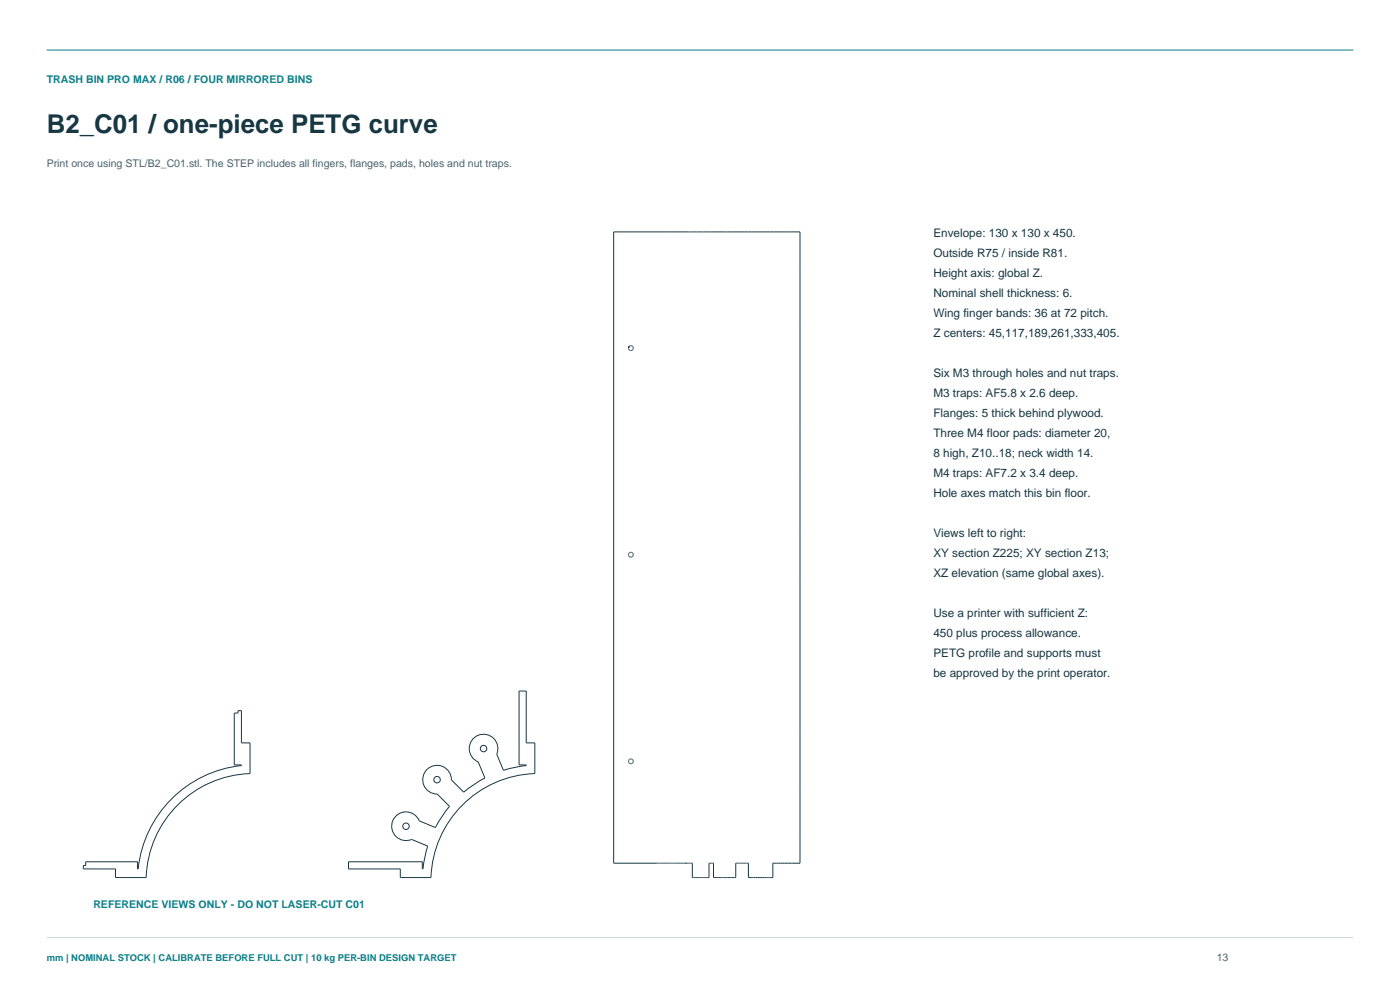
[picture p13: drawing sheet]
<svg xmlns="http://www.w3.org/2000/svg" width="420mm" height="297mm" viewBox="0 0 420 297" stroke-linecap="round" stroke-linejoin="round" font-family="sans-serif">
<defs><g id="words">
<text font-size="7.8" fill="#173743" x="14" y="40">B2_C01 / one-piece PETG curve</text>
<g font-size="3.5" fill="#173743">
<text x="280" y="71">Envelope: 130 x 130 x 450.</text>
<text x="280" y="77">Outside R75 / inside R81.</text>
<text x="280" y="83">Height axis: global Z.</text>
<text x="280" y="89">Nominal shell thickness: 6.</text>
<text x="280" y="95">Wing finger bands: 36 at 72 pitch.</text>
<text x="280" y="101">Z centers: 45,117,189,261,333,405.</text>
<text x="280" y="113">Six M3 through holes and nut traps.</text>
<text x="280" y="119">M3 traps: AF5.8 x 2.6 deep.</text>
<text x="280" y="125">Flanges: 5 thick behind plywood.</text>
<text x="280" y="131">Three M4 floor pads: diameter 20,</text>
<text x="280" y="137">8 high, Z10..18; neck width 14.</text>
<text x="280" y="143">M4 traps: AF7.2 x 3.4 deep.</text>
<text x="280" y="149">Hole axes match this bin floor.</text>
<text x="280" y="161">Views left to right:</text>
<text x="280" y="167">XY section Z225; XY section Z13;</text>
<text x="280" y="173">XZ elevation (same global axes).</text>
<text x="280" y="185">Use a printer with sufficient Z:</text>
<text x="280" y="191">450 plus process allowance.</text>
<text x="280" y="197">PETG profile and supports must</text>
<text x="280" y="203">be approved by the print operator.</text>
</g>
<g font-size="3.2" fill="#087e87">
<text x="14" y="25">TRASH BIN PRO MAX / R06 / FOUR MIRRORED BINS</text>
<text x="28" y="272">REFERENCE VIEWS ONLY - DO NOT LASER-CUT C01</text>
</g>
<g font-size="3.2" fill="#49616d">
<text x="14" y="50">Print once using STL/B2_C01.stl. The STEP includes all fingers, flanges, pads, holes and nut traps.</text>
<text x="365" y="288">13</text>
</g>
<text font-size="2.8" fill="#087e87" x="14" y="288">mm | NOMINAL STOCK | CALIBRATE BEFORE FULL CUT | 10 kg PER-BIN DESIGN TARGET</text>
</g></defs>
<path d="M14 15h392" fill="none" stroke="#087e87" stroke-width=".3"/>
<path d="M14 281h392" fill="none" stroke="#c9d8dc" stroke-width=".3"/>
<g fill="none" stroke="#173743" stroke-width=".3">
<path d="M184.1 69.5h55.9v189.2h-8.2v4.3h-7.3v-4.3h-3.8v4.3h-6.6v-4.3h-1.4v4.3h-5v-4.3h-23.6zM188.5 104h.1M188.5 104.3v.1M188.5 104.3h.1M188.5 104.4h.1M188.5 104.4v.1M188.5 104.5h.1M188.5 104.2h.1M188.6 104.5v.1M188.6 104.1h.1M188.6 104.6h.1M188.6 104.6v.1"/>
<path d="M188.6 104v.1M188.6 104.7h.1M188.6 104h.1M188.6 104.7l.1 .1M188.7 103.9h-.1M188.7 104.8h.1M188.7 103.9h.1M188.7 103.8h.1M188.8 104.9h.1M188.8 103.8h-.1M188.8 103.7v.1M188.8 103.7h.1"/>
<path d="M188.8 104.9l.1 .1M188.9 105h.1M188.9 103.7h.1M189 103.7h-.1M189 105h.1M189 103.7h.1M189 103.6v.1M189.1 103.6h-.1M189.1 103.6h.1M189.1 105.1h.1M189.2 103.6h-.1M189.2 105.1h.1"/>
<path d="M189.2 103.6h.1M189.3 103.6h.1M189.3 105.1h.1M189.4 103.6h.1M189.4 105v.1M189.5 103.6h.1M189.5 105h-.1M189.5 103.7h.1M189.5 105h.1M189.6 103.7h.1M189.6 105h-.1M189.6 105h.1"/>
<path d="M189.7 103.7v.1M189.7 104.9h.1M189.7 103.8h.1M189.8 103.8h.1M189.8 104.8v.1M189.8 103.8v.1M189.8 104.8h.1M189.9 103.9h.1M189.9 104.8h-.1M189.9 103.9v.1M189.9 104.7v.1M189.9 104h.1"/>
<path d="M189.9 104.7h.1M189.9 104v.1M189.9 104.6v.1M189.9 104.1h.1M189.9 104.6h.1M190 104.1h.1M190 104.1v.1M190 104.5h.1M190 104.2h.1M190 104.2v.1M190 104.4v.1M190 104.3h.1"/>
<path d="M190 104.4h.1M190 104.3v.1M188.5 166.2v.1M188.5 166.3h.1M188.5 166.2h.1M188.5 166.4h.1M188.5 166.1v.1M188.5 166.1h.1M188.6 166.4v.1M188.6 166.1h-.1M188.6 166v.1M188.6 166.5h.1"/>
<path d="M188.6 166h.1M188.6 166.6h.1M188.6 165.9v.1M188.6 165.9h.1M188.6 166.6l.1 .1M188.7 165.8l-.1 .1M188.7 165.8h.1M188.7 166.7h.1M188.7 166.7l.1 .1M188.7 165.7v.1M188.8 165.7h-.1M188.8 165.7h.1"/>
<path d="M188.8 166.8h.1M188.8 165.6v.1M188.8 166.9h.1M188.9 166.9h.1M188.9 165.6h-.1M188.9 165.6h.1M189 166.9h.1M189 165.6h.1M189 166.9l.1 .1M189.1 165.5l-.1 .1M189.1 167h.1M189.1 165.5h.1"/>
<path d="M189.2 167h.1M189.2 165.5h.1M189.3 165.5h.1M189.3 167h.1M189.4 165.5h.1M189.4 167h.1M189.5 165.5v.1M189.5 167h-.1M189.5 166.9v.1M189.5 165.6h.1M189.5 166.9h.1M189.6 165.6h.1"/>
<path d="M189.6 166.9h-.1M189.6 166.9h.1M189.7 165.6v.1M189.7 165.7h.1M189.7 166.8v.1M189.7 166.8h.1M189.8 165.7h.1M189.8 166.8h-.1M189.8 165.7v.1M189.8 165.8h.1M189.8 166.7v.1M189.8 166.7h.1"/>
<path d="M189.9 165.8v.1M189.9 166.6l-.1 .1M189.9 165.9h.1M189.9 166.6h.1M189.9 165.9v.1M189.9 166.5v.1M189.9 166h.1M189.9 166.5h.1M190 166v.1M190 166.5h-.1M190 166.1h.1M190 166.4v.1"/>
<path d="M190 166.4h.1M190 166.1v.1M190 166.2h.1M190 166.3v.1M190 166.3h.1M190 166.2v.1M70.3 213.7h1.1v-.7h1v9.6h2.6v9.2a32.2 32.2 0 0 0-31.1 31.2h-9.2v-2.6h-9.7v-1h.7v-1.1h15.6v2.1h.1a34.8 34.8 0 0 1 31-31v-.2h-2.1zM128.1 230.6a4.3 4.3 0 0 1 4.7-.9 4.3 4.3 0 0 1 2.6 4l3.7 3.7 2.7-2 3.7-2.2-2-4.9a4.3 4.3 0 0 1-2.4-5.6 4.3 4.3 0 0 1 5.6-2.3 4.3 4.3 0 0 1 2.3 5.6l2 4.9 3.4-.9 3.5-.6v-.2h-2.2v-22.1h2.2v15.5h2.6v9.2a32.3 32.3 0 0 0-31.2 31.2h-9.2v-2.6h-15.5v-2.1h22.1v2.1h.2l.5-3.4 .9-3.4-4.8-2a4.3 4.3 0 0 1-5.7-2.3 4.3 4.3 0 0 1 2.4-5.7 4.3 4.3 0 0 1 5.6 2.4l4.8 2 1.7-2.9 2.6-3.4-3.7-3.7a4.3 4.3 0 0 1-4-2.7 4.3 4.3 0 0 1 .9-4.7zM188.5 228.2h.1M188.5 228.2v.1M188.5 228.1h.1M188.5 228.3h.1"/>
<path d="M188.5 228.3l.1 .1M188.5 228h.1M188.6 228h-.1M188.6 228.4h.1M188.6 228h.1M188.6 228.4v.1M188.6 227.9v.1M188.6 227.9h.1M188.6 227.8v.1M188.6 228.5h.1M188.6 228.5l.1 .1M188.6 227.8h.1"/>
<path d="M188.7 228.6h.1M188.7 227.7l-.1 .1M188.7 227.7h.1M188.7 228.6v.1M188.7 228.7h.1M188.8 227.6l-.1 .1M188.8 228.7h.1M188.8 228.7v.1M188.8 227.6h.1M188.8 228.8h.1M188.9 227.5h.1M188.9 228.8h.1"/>
<path d="M189 228.8h.1M189 227.5h-.1M189 228.8v.1M189 227.5h.1M189 228.9h.1M189.1 227.5h-.1M189.1 228.9h.1M189.1 227.5h.1M189.1 227.4v.1M189.2 228.9h.1M189.2 227.4h.1M189.3 227.4h.1"/>
<path d="M189.3 228.9h.1M189.4 227.5h.1M189.4 228.9h.1M189.5 227.5h.1M189.5 228.9h-.1M189.5 228.9h.1M189.5 228.8v.1M189.6 228.8h-.1M189.6 227.5h.1M189.6 228.8h.1M189.6 227.5l.1 .1M189.7 228.8h-.1"/>
<path d="M189.7 227.6h.1M189.7 228.8h.1M189.7 228.7v.1M189.7 228.7h.1M189.8 228.7h-.1M189.8 227.7h.1M189.8 228.7h.1M189.8 228.6v.1M189.8 227.7l.1 .1M189.8 228.6h.1M189.9 228.6h-.1M189.9 227.8h.1"/>
<path d="M189.9 228.5v.1M189.9 228.5h.1M189.9 227.9h.1M189.9 228.4v.1M190 228h.1M190 228.4h.1M190 228.3v.1M190 228v.1M190 228.3h.1M190 228.1h.1M190 228.2v.1M190 228.2h.1"/>
<circle cx="131.1" cy="233.7" r=".97"/>
<circle cx="145.1" cy="224.3" r=".97"/>
<circle cx="121.8" cy="247.6" r=".97"/>
</g>
<use href="#words"/>
</svg>
